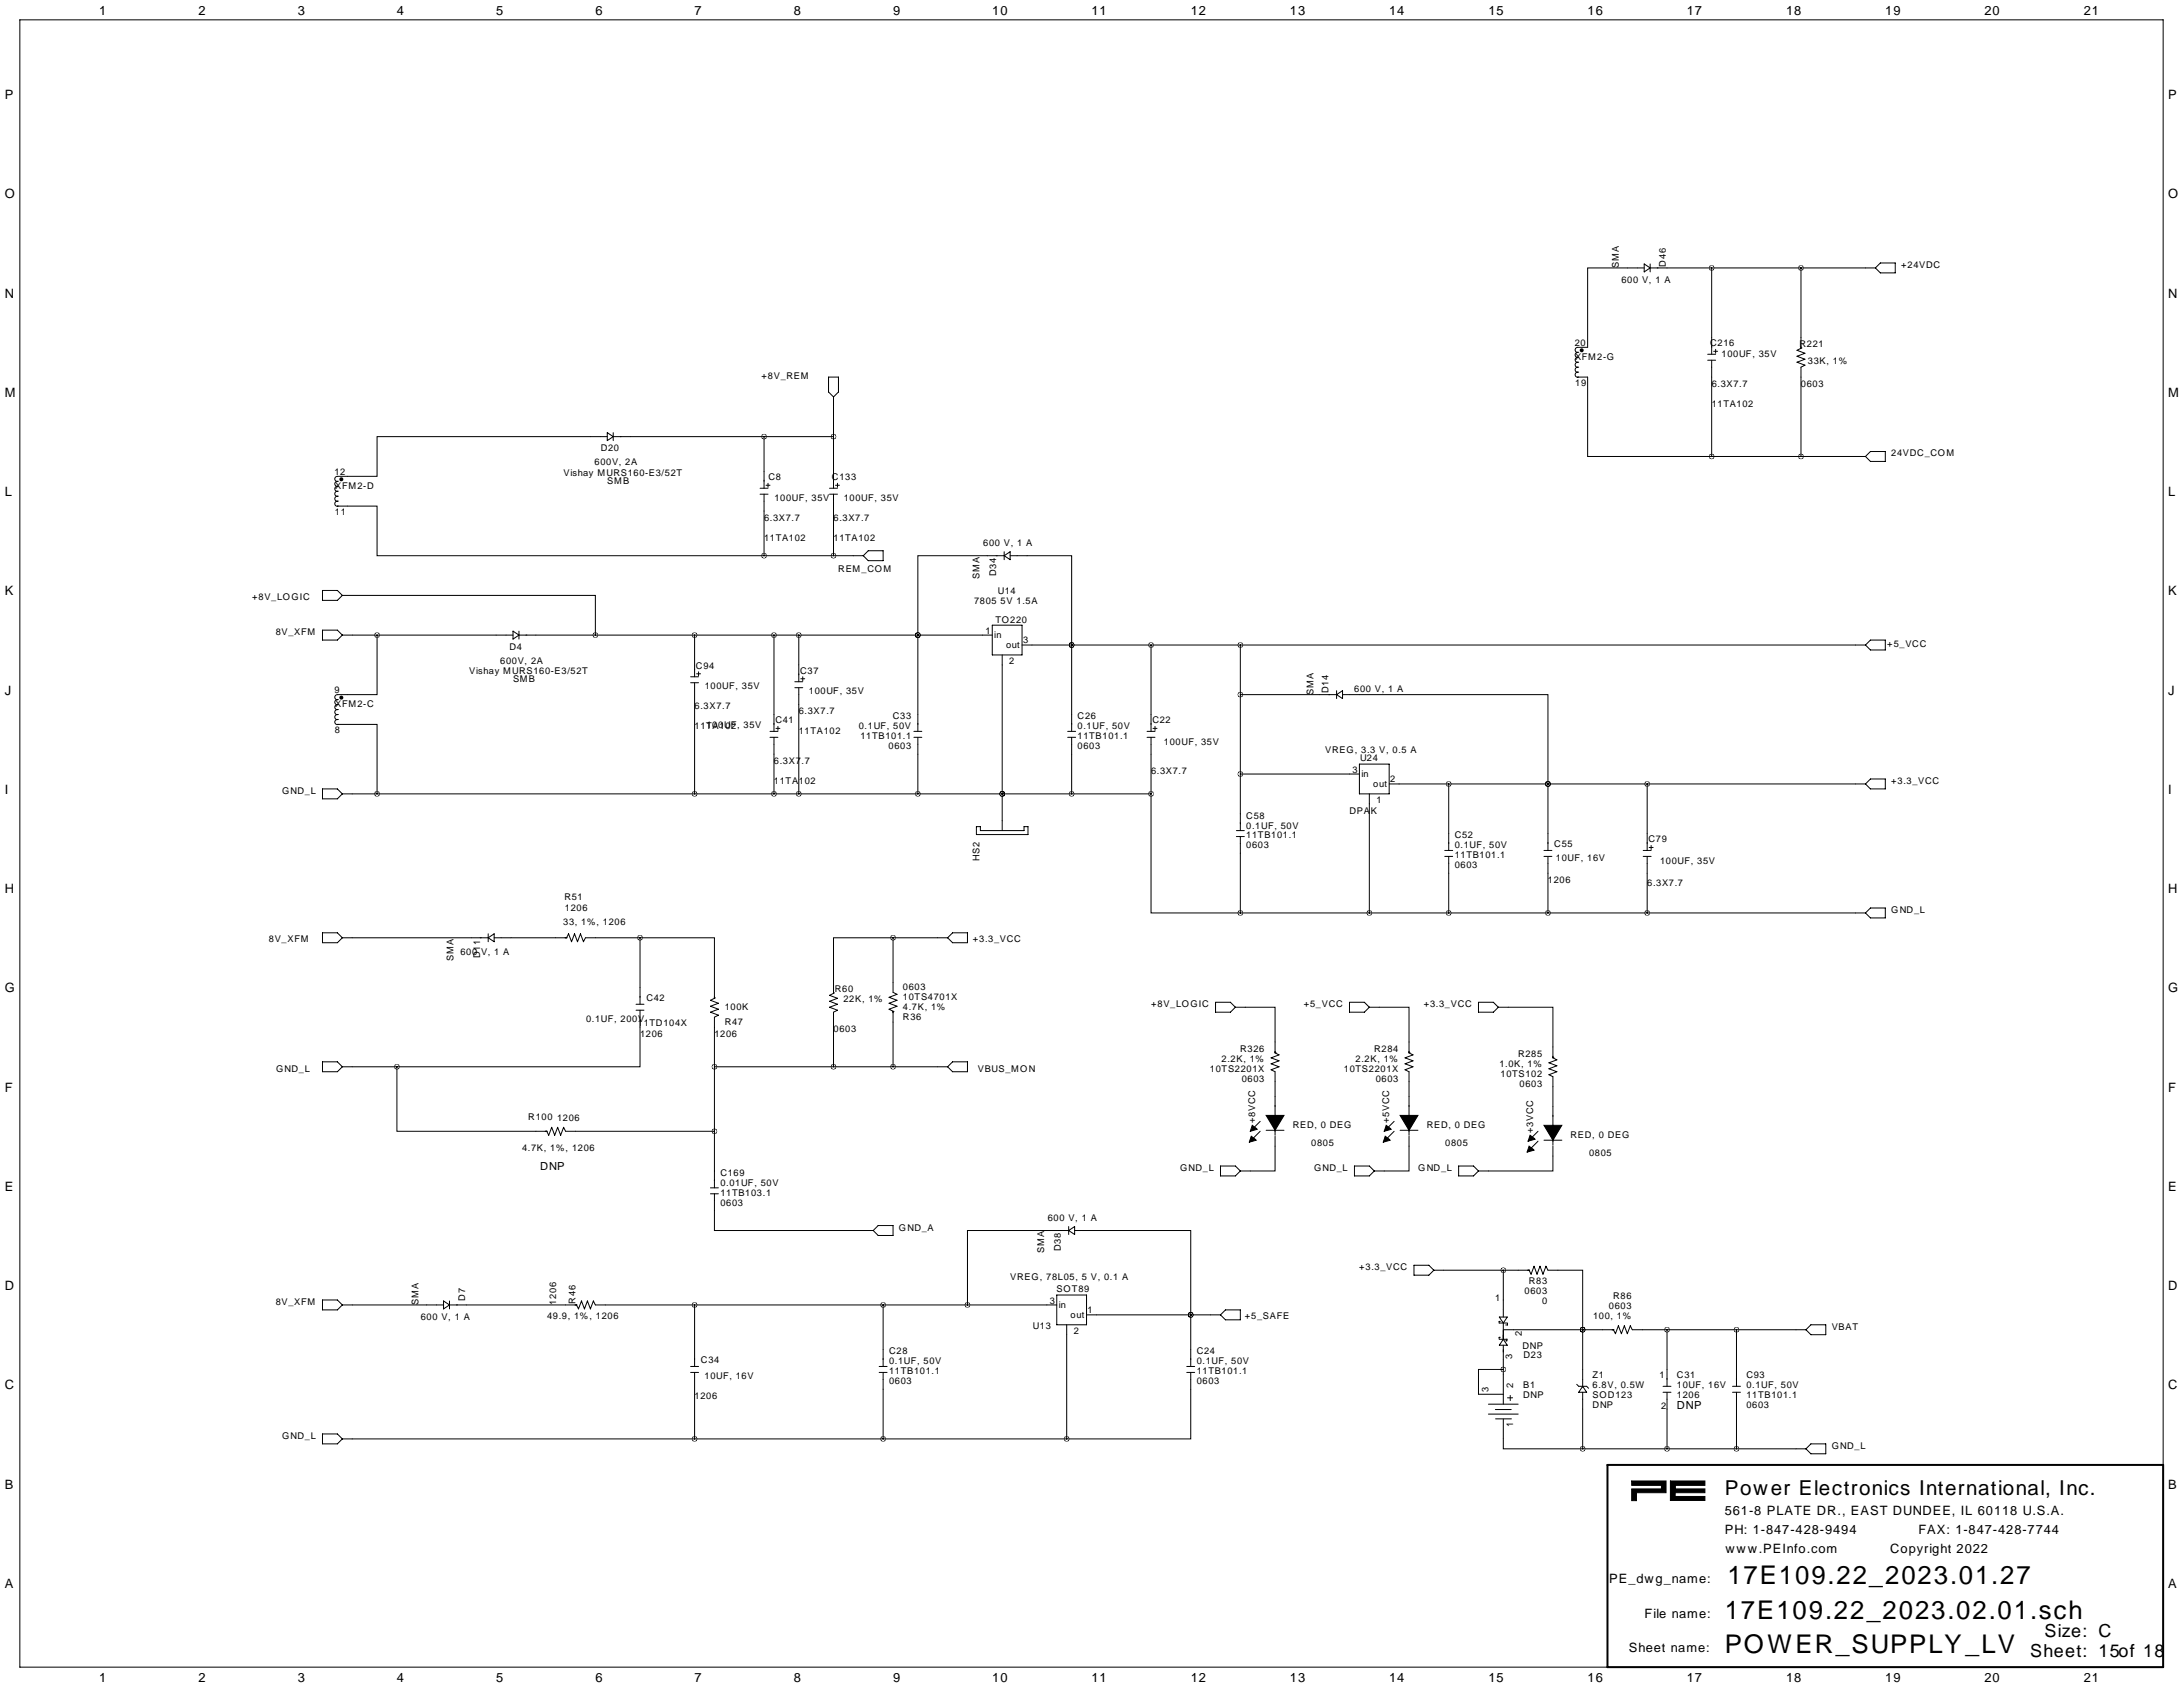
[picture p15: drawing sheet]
<svg xmlns="http://www.w3.org/2000/svg" width="559mm" height="432mm" viewBox="0 0 559 432" stroke-linecap="round" stroke-linejoin="round" font-family="sans-serif">
<defs><g id="words">
<g font-size="6.6">
<text x="442.2" y="405.4">17E109.22_2023.01.27</text>
<text x="441.5" y="414.3">17E109.22_2023.02.01.sch</text>
<text x="441.5" y="423.2">POWER_SUPPLY_LV</text>
</g>
<text font-size="5.3" x="441.5" y="382.6">Power Electronics International, Inc.</text>
<g font-size="4.6">
<text x="523.3" y="419.1">Size: C</text>
<text x="519.6" y="424.2">Sheet: 15of 18</text>
</g>
<g font-size="3.3">
<text x="25.4" y="3.8">1</text>
<text x="50.8" y="3.8">2</text>
<text x="76.2" y="3.8">3</text>
<text x="101.6" y="3.8">4</text>
<text x="127" y="3.8">5</text>
<text x="152.4" y="3.8">6</text>
<text x="177.8" y="3.8">7</text>
<text x="203.2" y="3.8">8</text>
<text x="228.6" y="3.8">9</text>
<text x="254" y="3.8">10</text>
<text x="279.4" y="3.8">11</text>
<text x="304.8" y="3.8">12</text>
<text x="330.2" y="3.8">13</text>
<text x="355.6" y="3.8">14</text>
<text x="381" y="3.8">15</text>
<text x="406.4" y="3.8">16</text>
<text x="431.8" y="3.8">17</text>
<text x="457.2" y="3.8">18</text>
<text x="482.6" y="3.8">19</text>
<text x="508" y="3.8">20</text>
<text x="533.4" y="3.8">21</text>
<text x="1.3" y="25.4">P</text>
<text x="555" y="25.4">P</text>
<text x="1.3" y="50.8">O</text>
<text x="555" y="50.8">O</text>
<text x="1.3" y="76.2">N</text>
<text x="555" y="76.2">N</text>
<text x="1.3" y="101.6">M</text>
<text x="555" y="101.6">M</text>
<text x="1.3" y="127">L</text>
<text x="555" y="127">L</text>
<text x="1.3" y="152.4">K</text>
<text x="555" y="152.4">K</text>
<text x="1.3" y="177.8">J</text>
<text x="555" y="177.8">J</text>
<text x="1.3" y="203.2">I</text>
<text x="555" y="203.2">I</text>
<text x="1.3" y="228.6">H</text>
<text x="555" y="228.6">H</text>
<text x="1.3" y="254">G</text>
<text x="555" y="254">G</text>
<text x="1.3" y="279.4">F</text>
<text x="555" y="279.4">F</text>
<text x="1.3" y="304.8">E</text>
<text x="555" y="304.8">E</text>
<text x="1.3" y="330.2">D</text>
<text x="555" y="330.2">D</text>
<text x="1.3" y="355.6">C</text>
<text x="555" y="355.6">C</text>
<text x="1.3" y="381">B</text>
<text x="555" y="381">B</text>
<text x="441.5" y="387.7">561-8 PLATE DR., EAST DUNDEE, IL 60118 U.S.A.</text>
<text x="441.5" y="392.7">PH: 1-847-428-9494</text>
<text x="491.1" y="392.6">FAX: 1-847-428-7744</text>
<text x="441.7" y="397.6">www.PEInfo.com</text>
<text x="483.9" y="397.5">Copyright 2022</text>
<text x="1.3" y="406.4">A</text>
<text x="411.9" y="405.1">PE_dwg_name:</text>
<text x="555" y="406.4">A</text>
<text x="421" y="414">File name:</text>
<text x="416.9" y="422.9">Sheet name:</text>
<text x="25.4" y="430.5">1</text>
<text x="50.8" y="430.5">2</text>
<text x="76.2" y="430.5">3</text>
<text x="101.6" y="430.5">4</text>
<text x="127" y="430.5">5</text>
<text x="152.4" y="430.5">6</text>
<text x="177.8" y="430.5">7</text>
<text x="203.2" y="430.5">8</text>
<text x="228.6" y="430.5">9</text>
<text x="254" y="430.5">10</text>
<text x="279.4" y="430.5">11</text>
<text x="304.8" y="430.5">12</text>
<text x="330.2" y="430.5">13</text>
<text x="355.6" y="430.5">14</text>
<text x="381" y="430.5">15</text>
<text x="406.4" y="430.5">16</text>
<text x="431.8" y="430.5">17</text>
<text x="457.2" y="430.5">18</text>
<text x="482.6" y="430.5">19</text>
<text x="508" y="430.5">20</text>
<text x="533.4" y="430.5">21</text>
</g>
<g font-size="2.8">
<text x="138.3" y="299.6">DNP</text>
<text x="429.3" y="360.6">DNP</text>
</g>
<g font-size="2.4">
<text x="414.4" y="68.6" transform="rotate(-90 414.4 68.6)">SMA</text>
<text x="426.4" y="68.2" transform="rotate(-90 426.4 68.2)">D46</text>
<text x="486.7" y="68.6">+24VDC</text>
<text x="415" y="72.4">600 V, 1 A</text>
<text x="403.1" y="88.5">20</text>
<text x="437.8" y="88.6">C216</text>
<text x="460.6" y="88.9">R221</text>
<text x="403.2" y="92.2">XFM2-G</text>
<text x="440.7" y="91.4">100UF, 35V</text>
<text x="462.8" y="93.2">33K, 1%</text>
<text x="195" y="97.1">+8V_REM</text>
<text x="403.3" y="98.7">19</text>
<text x="438.1" y="99">6.3X7.7</text>
<text x="461" y="99">0603</text>
<text x="438.1" y="104.1">11TA102</text>
<text x="152.2" y="119.1">600V, 2A</text>
<text x="153.8" y="115.5">D20</text>
<text x="484.1" y="116.8">24VDC_COM</text>
<text x="85.6" y="121.6">12</text>
<text x="85.8" y="125.2">XFM2-D</text>
<text x="144.2" y="121.7">Vishay MURS160-E3/52T</text>
<text x="155.4" y="123.9">SMB</text>
<text x="196.7" y="122.9">C8</text>
<text x="213" y="122.9">C133</text>
<text x="85.8" y="131.7">11</text>
<text x="198.2" y="128.1">100UF, 35V</text>
<text x="216" y="128.1">100UF, 35V</text>
<text x="195.6" y="133.3">6.3X7.7</text>
<text x="213.4" y="133.3">6.3X7.7</text>
<text x="195.6" y="138.5">11TA102</text>
<text x="213.4" y="138.5">11TA102</text>
<text x="251.7" y="139.7">600 V, 1 A</text>
<text x="214.6" y="146.5">REM_COM</text>
<text x="250.7" y="148.1" transform="rotate(-90 250.7 148.1)">SMA</text>
<text x="255" y="147.5" transform="rotate(-90 255 147.5)">D34</text>
<text x="64.6" y="153.6">+8V_LOGIC</text>
<text x="249.3" y="154.6">7805 5V 1.5A</text>
<text x="255.4" y="152">U14</text>
<text x="254.8" y="159.5">TO220</text>
<text x="70.6" y="162.6">8V_XFM</text>
<text x="130.4" y="166.3">D4</text>
<text x="252.3" y="162.3">1</text>
<text x="254.5" y="163.3">in</text>
<text x="257.6" y="165.9">out</text>
<text x="261.9" y="164.6">3</text>
<text x="483.1" y="165.6">+5_VCC</text>
<text x="120.1" y="172.5">Vishay MURS160-E3/52T</text>
<text x="128.1" y="169.9">600V, 2A</text>
<text x="178.1" y="171.2">C94</text>
<text x="204.8" y="172.4">C37</text>
<text x="258.3" y="169.9">2</text>
<text x="85.6" y="177.4">9</text>
<text x="131.3" y="174.7">SMB</text>
<text x="180.4" y="176.4">100UF, 35V</text>
<text x="207.1" y="177.7">100UF, 35V</text>
<text x="336.2" y="177.8" transform="rotate(-90 336.2 177.8)">SMA</text>
<text x="340.1" y="177.5" transform="rotate(-90 340.1 177.5)">D14</text>
<text x="346.6" y="177">600 V, 1 A</text>
<text x="85.8" y="181.1">XFM2-C</text>
<text x="177.8" y="181.6">6.3X7.7</text>
<text x="198.5" y="185.1">C41</text>
<text x="204.5" y="182.8">6.3X7.7</text>
<text x="228.5" y="184.1">C33</text>
<text x="275.8" y="184.1">C26</text>
<text x="295" y="185.1">C22</text>
<text x="85.8" y="187.6">8</text>
<text x="177.8" y="186.7">11TA102</text>
<text x="180.8" y="186.3">100UF, 35V</text>
<text x="204.5" y="188">11TA102</text>
<text x="219.8" y="186.7">0.1UF, 50V</text>
<text x="220.3" y="189.2">11TB101.1</text>
<text x="227.5" y="191.7">0603</text>
<text x="275.8" y="189.2">11TB101.1</text>
<text x="275.8" y="186.7">0.1UF, 50V</text>
<text x="275.8" y="191.7">0603</text>
<text x="297.9" y="190.6">100UF, 35V</text>
<text x="198.1" y="195.5">6.3X7.7</text>
<text x="339.2" y="192.7">VREG, 3.3 V, 0.5 A</text>
<text x="346.2" y="197.9">3</text>
<text x="348.1" y="194.8">U24</text>
<text x="72.2" y="203.2">GND_L</text>
<text x="198.1" y="200.7">11TA102</text>
<text x="294.6" y="198.1">6.3X7.7</text>
<text x="348.5" y="198.9">in</text>
<text x="351.5" y="201.4">out</text>
<text x="355.9" y="200.2">2</text>
<text x="484.1" y="200.7">+3.3_VCC</text>
<text x="319" y="209.5">C58</text>
<text x="345.4" y="208.2">DPAK</text>
<text x="352.3" y="205.4">1</text>
<text x="319" y="214.6">11TB101.1</text>
<text x="319" y="212.1">0.1UF, 50V</text>
<text x="372.4" y="214.6">C52</text>
<text x="422" y="215.6">C79</text>
<text x="250.7" y="220.4" transform="rotate(-90 250.7 220.4)">HS2</text>
<text x="319" y="217.1">0603</text>
<text x="372.4" y="219.7">11TB101.1</text>
<text x="372.4" y="217.1">0.1UF, 50V</text>
<text x="397.9" y="216.9">C55</text>
<text x="398.3" y="220.4">10UF, 16V</text>
<text x="424.9" y="221.1">100UF, 35V</text>
<text x="372.4" y="222.2">0603</text>
<text x="396.2" y="226">1206</text>
<text x="421.6" y="226.8">6.3X7.7</text>
<text x="144.5" y="230.4">R51</text>
<text x="144.6" y="233.2">1206</text>
<text x="484.1" y="233.7">GND_L</text>
<text x="144.2" y="236.9">33, 1%, 1206</text>
<text x="68.8" y="241">8V_XFM</text>
<text x="116.1" y="245.9" transform="rotate(-90 116.1 245.9)">SMA</text>
<text x="117.8" y="244.5">600 V, 1 A</text>
<text x="122.9" y="245.3" transform="rotate(-90 122.9 245.3)">D11</text>
<text x="249" y="241.1">+3.3_VCC</text>
<text x="165.4" y="256.3">C42</text>
<text x="213.7" y="254">R60</text>
<text x="215.9" y="256.5">22K, 1%</text>
<text x="231.1" y="256">10TS4701X</text>
<text x="231.1" y="253.4">0603</text>
<text x="294.7" y="257.8">+8V_LOGIC</text>
<text x="333.7" y="257.8">+5_VCC</text>
<text x="364.4" y="257.8">+3.3_VCC</text>
<text x="150" y="261.5">0.1UF, 200V</text>
<text x="163.3" y="262.6">11TD104X</text>
<text x="185.5" y="262.4">R47</text>
<text x="185.5" y="258.5">100K</text>
<text x="231.1" y="261.1">R36</text>
<text x="231.1" y="258.5">4.7K, 1%</text>
<text x="163.8" y="265.4">1206</text>
<text x="182.9" y="265.4">1206</text>
<text x="213.4" y="264.1">0603</text>
<text x="317.5" y="269.2">R326</text>
<text x="351.8" y="269.2">R284</text>
<text x="70.7" y="274.4">GND_L</text>
<text x="250.3" y="274.3">VBUS_MON</text>
<text x="309.7" y="274.3">10TS2201X</text>
<text x="312.7" y="271.8">2.2K, 1%</text>
<text x="344" y="274.3">10TS2201X</text>
<text x="347" y="271.8">2.2K, 1%</text>
<text x="383.8" y="273">1.0K, 1%</text>
<text x="384.1" y="275.6">10TS102</text>
<text x="388.6" y="270.5">R285</text>
<text x="317.9" y="276.9">0603</text>
<text x="352.2" y="276.9">0603</text>
<text x="389" y="278.1">0603</text>
<text x="135.2" y="286.7">R100</text>
<text x="142.6" y="287">1206</text>
<text x="321.3" y="287.6" transform="rotate(-90 321.3 287.6)">+8VCC</text>
<text x="355.6" y="287.6" transform="rotate(-90 355.6 287.6)">+5VCC</text>
<text x="330.9" y="288.7">RED, 0 DEG</text>
<text x="335.7" y="293.3">0805</text>
<text x="365.2" y="288.7">RED, 0 DEG</text>
<text x="369.9" y="293.3">0805</text>
<text x="392.4" y="290.1" transform="rotate(-90 392.4 290.1)">+3VCC</text>
<text x="402" y="291.3">RED, 0 DEG</text>
<text x="133.7" y="294.6">4.7K, 1%, 1206</text>
<text x="302.1" y="299.7">GND_L</text>
<text x="336.4" y="299.7">GND_L</text>
<text x="363" y="299.7">GND_L</text>
<text x="406.8" y="295.9">0805</text>
<text x="184.4" y="301">C169</text>
<text x="184.4" y="303.5">0.01UF, 50V</text>
<text x="184.4" y="306">11TB103.1</text>
<text x="184.4" y="308.6">0603</text>
<text x="230.1" y="315">GND_A</text>
<text x="268.2" y="312.4">600 V, 1 A</text>
<text x="267.3" y="320.8" transform="rotate(-90 267.3 320.8)">SMA</text>
<text x="271.5" y="320.2" transform="rotate(-90 271.5 320.2)">D38</text>
<text x="258.6" y="327.6">VREG, 78L05, 5 V, 0.1 A</text>
<text x="347.9" y="325.1">+3.3_VCC</text>
<text x="391.4" y="328.6">R83</text>
<text x="70.6" y="334">8V_XFM</text>
<text x="107.1" y="334" transform="rotate(-90 107.1 334)">SMA</text>
<text x="119.1" y="332.9" transform="rotate(-90 119.1 332.9)">D7</text>
<text x="142.3" y="334" transform="rotate(-90 142.3 334)">1206</text>
<text x="147.3" y="333.7" transform="rotate(-90 147.3 333.7)">R46</text>
<text x="268.8" y="333.8">3</text>
<text x="270.5" y="330.7">SOT89</text>
<text x="271" y="334.8">in</text>
<text x="382.7" y="332.9">1</text>
<text x="390.3" y="331.2">0603</text>
<text x="394.7" y="333.7">0</text>
<text x="411.9" y="335">0603</text>
<text x="412.9" y="332.5">R86</text>
<text x="107.7" y="337.8">600 V, 1 A</text>
<text x="140" y="337.6">49.9, 1%, 1206</text>
<text x="264.4" y="340.1">U13</text>
<text x="274.1" y="337.3">out</text>
<text x="274.9" y="341.3">2</text>
<text x="278.4" y="336">1</text>
<text x="318.7" y="337.6">+5_SAFE</text>
<text x="407.8" y="337.5">100, 1%</text>
<text x="468.9" y="340.4">VBAT</text>
<text x="227.6" y="346.7">C28</text>
<text x="306.3" y="346.7">C24</text>
<text x="387" y="347.9" transform="rotate(-90 387 347.9)">3</text>
<text x="389.6" y="342.1" transform="rotate(-90 389.6 342.1)">2</text>
<text x="389.7" y="345.2">DNP</text>
<text x="390" y="347.7">D23</text>
<text x="179.4" y="349">C34</text>
<text x="180.3" y="353">10UF, 16V</text>
<text x="227.6" y="351.8">11TB101.1</text>
<text x="227.6" y="349.2">0.1UF, 50V</text>
<text x="306.3" y="351.8">11TB101.1</text>
<text x="306.3" y="349.2">0.1UF, 50V</text>
<text x="407.7" y="352.8">Z1</text>
<text x="424.8" y="352.7">1</text>
<text x="429.3" y="352.8">C31</text>
<text x="447" y="352.8">C93</text>
<text x="177.8" y="358.1">1206</text>
<text x="227.6" y="354.3">0603</text>
<text x="306.3" y="354.3">0603</text>
<text x="381" y="356.4" transform="rotate(-90 381 356.4)">3</text>
<text x="387.3" y="355.3" transform="rotate(-90 387.3 355.3)">2</text>
<text x="389.9" y="355.3">B1</text>
<text x="389.9" y="357.9">DNP</text>
<text x="407.7" y="355.3">6.8V, 0.5W</text>
<text x="407.7" y="357.9">SOD123</text>
<text x="429.3" y="355.3">10UF, 16V</text>
<text x="429.3" y="357.9">1206</text>
<text x="447" y="357.9">11TB101.1</text>
<text x="447" y="355.3">0.1UF, 50V</text>
<text x="387.3" y="365.2" transform="rotate(-90 387.3 365.2)">1</text>
<text x="407.7" y="360.4">DNP</text>
<text x="425.2" y="360.7">2</text>
<text x="447" y="360.4">0603</text>
<text x="72.2" y="368.3">GND_L</text>
<text x="468.9" y="370.8">GND_L</text>
</g>
</g></defs>
<g fill="#000" stroke="#000" stroke-width=".26">
<path d="M320.3 290.8l1.3 1-1.8 .6zM320.5 288l1.3 1.1-1.8 .5zM326.4 285.5h2.3l-2.3 3.8zM324.1 285.5h2.3v3.8zM354.6 290.8l1.3 1-1.8 .6zM354.8 288l1.3 1.1-1.8 .5zM360.7 285.5h2.3l-2.3 3.8zM358.4 285.5h2.3v3.8zM391.4 293.4l1.3 1-1.8 .5zM391.7 290.6l1.2 1-1.7 .5zM397.5 288h2.3l-2.3 3.8zM395.2 288h2.3v3.8z"/>
<path d="M417.7 379.1h8.8v3h-7.6v2h-1.2v-3h7.6v-.9h-7.6zM427.6 379.1h8.8v1.1h-7.5v.9h7.5v1h-7.6v.9h7.6v1h-8.8z"/>
</g>
<g fill="none" stroke="#000" stroke-width=".26">
<path d="M5.1 5.1h548.6v421.6h-548.6zM420.9 68.6h-14.5v20.3h-2.5a.66 .66 0 0 0-.7 .7 .66 .66 0 0 0 .7 .6M420.9 67.6l1.5 1-1.5 1zM422.4 67.6v2M422.4 68.6h57.7M438.1 68.6v22.1M461 68.6v20.6l-1 .5 2 .7-2 .8 2 .7-2 .8 2 .8-1 .5v22.8M481.3 67.3h3.8v2.5h-3.8l-1.2-1.2zM212.1 96.5h2.5v3.8l-1.2 1.3-1.3-1.3zM403.9 90.2h.1M403.9 90.2a.66 .66 0 0 0-.7 .6 .66 .66 0 0 0 .7 .7M403.9 91.4h.1"/>
<path d="M403.9 91.4a.66 .66 0 0 0-.7 .7 .66 .66 0 0 0 .7 .7M403.9 92.7h.1M403.9 92.7a.66 .66 0 0 0-.7 .7 .66 .66 0 0 0 .7 .6M403.9 94h.1M403.9 94a.66 .66 0 0 0-.7 .6 .66 .66 0 0 0 .7 .7M403.9 95.2h.1M403.9 95.2a.66 .66 0 0 0-.7 .7 .66 .66 0 0 0 .7 .7M403.9 96.5h.1M403.9 96.5h2.5v20.3h31.7M437.1 90.7h2.1M437.1 92.2h2.1M438.1 92.2v24.6"/>
<path d="M438.7 89.9h1M439.2 89.4v1M461 89.1h.1M155.4 111.8h-58.9v10.1h-10.1a.66 .66 0 0 0-.7 .7 .66 .66 0 0 0 .7 .6M155.4 110.7l1.6 1.1-1.6 1zM157 111.8h56.4M157 110.7v2.1M195.6 111.8v13.2M213.4 101.6v23.4M438.1 116.8h39.4M478.8 115.6h3.8v2.5h-3.8l-1.3-1.3zM86.4 123.2h.1"/>
<path d="M86.4 123.2a.66 .66 0 0 0-.7 .7 .66 .66 0 0 0 .7 .6M86.4 124.5h.1M86.4 124.5a.66 .66 0 0 0-.7 .6 .66 .66 0 0 0 .7 .7M86.4 125.7h.1M86.4 125.7a.66 .66 0 0 0-.7 .7 .66 .66 0 0 0 .7 .7M86.4 127h.1M86.4 127a.66 .66 0 0 0-.7 .7 .66 .66 0 0 0 .7 .6M86.4 128.3h.1M86.4 128.3a.66 .66 0 0 0-.7 .6 .66 .66 0 0 0 .7 .7M86.4 129.5h.1M86.4 129.5h10.1v12.7h99.1M194.6 125h2"/>
<path d="M194.6 126.5h2M195.6 126.5v15.7M196.1 124.2h1M196.6 123.7v1M212.3 125h2.1M212.3 126.5h2.1M213.4 126.5v15.7M213.9 124.2h1M214.4 123.7v1M82.5 151.1h3.9l1.2 1.3-1.2 1.3h-3.9zM87.6 152.4h64.8v10.2M195.6 142.2h25.4"/>
<path d="M222.2 141h3.9v2.5h-3.9l-1.2-1.3zM257 142.2h-22.1v20.4M257 141.2v2.1M257 142.2l1.6-1v2.1zM258.6 142.2h15.7v22.9M82.5 161.3h3.9l1.2 1.3-1.2 1.2h-3.9zM86.4 179.1h.1M86.4 179.1a.66 .66 0 0 0-.7 .6 .66 .66 0 0 0 .7 .7M87.6 162.6h43.7M96.5 162.6v15.2h-10.1a.66 .66 0 0 0-.7 .7 .66 .66 0 0 0 .7 .6M131.3 161.5l1.5 1.1-1.5 1zM132.8 162.6h121.2"/>
<path d="M132.8 161.5v2.1M176.8 173.2h2M176.8 174.8h2M177.8 162.6v10.6M177.8 174.8v28.4M178.3 172.5h1M178.8 172v1M198.1 162.6v24.6M203.5 174.5h2M203.5 176h2M204.5 162.6v11.9M204.5 176v27.2"/>
<path d="M205 173.7h1M205.5 173.2v1M234.9 162.6h.1M234.9 162.6v24.6M254 160h7.6v7.6h-7.6zM256.5 167.6v45M261.6 165.1h215.9M274.3 165.1h.1M274.3 165.1v22.1M294.6 165.1v22.1M317.5 177.8h24.6M317.5 165.1v47.5"/>
<path d="M342.1 176.8v2M342.1 177.8l1.6-1v2zM343.7 177.8h52.5v22.9M477.5 165.1l1.3-1.3h3.8v2.6h-3.8zM86.4 180.3h.1M86.4 180.3a.66 .66 0 0 0-.7 .7 .66 .66 0 0 0 .7 .7M86.4 181.6h.1M86.4 181.6a.66 .66 0 0 0-.7 .7 .66 .66 0 0 0 .7 .6M86.4 182.9h.1M86.4 182.9a.66 .66 0 0 0-.7 .6 .66 .66 0 0 0 .7 .7M86.4 184.1h.1M86.4 184.1a.66 .66 0 0 0-.7 .7 .66 .66 0 0 0 .7 .7"/>
<path d="M86.4 185.4h.1M86.4 185.4h10.1v17.8M197.1 187.2h2M197.1 188.7h2M198.1 188.7v14.5M198.6 186.4h1M199.1 185.9v1M233.9 187.2h2.1M233.9 188.7h2.1M234.9 188.7v14.5M273.3 187.2h2M273.3 188.7h2"/>
<path d="M274.3 188.7v14.5M293.6 187.2h2.1M293.6 188.7h2.1M294.6 188.7v14.5M295.1 186.4h1.1M295.7 185.9v1M317.5 198.1h30.5M348 195.6h7.6v7.6h-7.6zM478.8 199.4h3.8v2.5h-3.8l-1.3-1.2zM82.5 201.9h3.9l1.2 1.3-1.2 1.3h-3.9zM87.6 203.2h207M249.9 211.6h1.1v1h11.1v-1h1v2h-13.2z"/>
<path d="M256.5 203.2h.1M294.6 203.2v30.5h22.9M316.5 212.6h2M316.5 214.1h2M317.5 214.1v19.6M350.5 203.2v30.5M355.6 200.7h121.9M369.8 217.7h2.1M369.8 219.2h2.1M370.8 200.7v17M370.8 219.2v14.5M395.2 217.7h2.1"/>
<path d="M395.2 219.2h2.1M396.2 200.7h.1M396.2 200.7v17M396.2 219.2v14.5M420.6 217.7h2.1M420.6 219.2h2.1M421.6 200.7v17M421.6 219.2v14.5M422.1 216.9h1.1M422.7 216.4v1M82.5 238.8h3.9l1.2 1.2-1.2 1.3h-3.9zM125 239v2"/>
<path d="M317.5 233.7h160M478.8 232.4h3.8v2.5h-3.8l-1.3-1.2zM87.6 240h37.4M125 240l1.5-1v2zM126.5 240h18.5l.5-1 .8 2 .8-2 .7 2 .8-2 .8 2 .5-1h13.9M144.9 240h.1M162.8 257h2M162.8 258.6h2M163.8 258.6v14.4h-62.2M163.8 240h19.1v15.5l-1 .5 2 .8-2 .8 2 .7-2 .8 2 .7-1 .5v43.7M163.8 240v17M182.9 255.4h.1"/>
<path d="M213.4 254.2h.1M228.6 258.9h.1M228.6 240h-15.2v14.3l-1.1 .5 2.1 .7-2.1 .8 2.1 .7-2.1 .8 2.1 .8-1 .5v13.9M228.6 240v14l1 .5-2 .8 2 .7-2 .8 2 .8-2 .7 1 .5v14.2M228.6 240h14M242.6 240l1.2-1.2h3.8v2.5h-3.8zM311.1 256.5h3.9l1.2 1.3-1.2 1.3h-3.9zM316.2 257.8h10.2v11.7l1 .5-2 .8 2 .7-2 .8 2 .7-2 .8 1 .5v16.3M345.4 256.5h3.8l1.3 1.3-1.3 1.3h-3.8zM350.5 257.8h10.2v11.7l1 .5-2 .8 2 .7-2 .8 2 .7-2 .8 1 .5v16.3M378.5 256.5h3.8l1.2 1.3-1.2 1.3h-3.8zM383.5 257.8h14v13l1 .5-2 .7 2 .8-2 .8 2 .7-2 .8 1 .5v17.5"/>
<path d="M82.5 271.8h3.9l1.2 1.2-1.2 1.3h-3.9zM87.6 273h14M101.6 273v16.6h38.4l.5 1 .7-2.1 .8 2.1 .7-2.1 .8 2.1 .8-2.1 .5 1.1h38.1M182.9 273h59.7M242.6 273l1.2-1.2h3.8v2.5h-3.8zM326.4 269.4h.1M360.7 269.4h.1M397.5 270.7h.1M139.9 289.6h.1M312.4 298.4h3.8l1.3 1.3-1.3 1.3h-3.8zM322.6 287l-2.6 2.6M322.6 289.6l-2.6 2.5"/>
<path d="M324.1 289.3h4.6M326.4 290.8v8.9h-8.9M346.7 298.4h3.8l1.3 1.3-1.3 1.3h-3.8zM356.9 287l-2.6 2.6M356.9 289.6l-2.6 2.5M358.4 289.3h4.6M360.7 290.8v8.9h-8.9M373.4 298.4h3.8l1.3 1.3-1.3 1.3h-3.8zM393.7 289.6l-2.5 2.5M393.7 292.1l-2.5 2.5M395.2 291.8h4.6M397.5 293.4v6.3h-19"/>
<path d="M181.9 304h2M181.9 305.6h2M182.9 305.6v9.4h40.6M223.5 315l1.3-1.3h3.8v2.5h-3.8zM273.6 315h-26v19M273.6 313.9v2.1M273.6 315l1.5-1.1v2.1zM275.1 315h29.7v21.5M82.5 332.7h3.9l1.2 1.3-1.2 1.3h-3.9zM87.6 334h25.9M113.5 333l1.6 1-1.6 1zM115.1 333v2"/>
<path d="M115.1 334h32.5l.5 1 .7-2 .8 2 .8-2 .7 2 .8-2 .5 1h118.1M147.5 334h.1M177.8 334v15.8M226.1 334v15.8M270.5 331.5h7.6v7.6h-7.6zM273 339.1v29.2M278.1 336.5h34.3M304.8 336.5h.1M304.8 336.5v13.3M312.4 336.5l1.3-1.2h3.8v2.5h-3.8zM361.9 323.8h3.9l1.2 1.3-1.2 1.3h-3.9zM367 325.1h24.4l.5 1 .8-2 .7 2 .8-2 .8 2 .7-2 .5 1h8.9v15.3"/>
<path d="M383.8 337.1h2l-1 1.5zM384 338.2h-.3l.1 .4h2M384.8 325.1v12M384.8 338.6v4.1M385.9 338.7v.4h-.5M391.3 325.1h.1M176.8 349.8h2M176.8 351.3h2M177.8 351.3v17M225 349.8h2.1M225 351.3h2.1M226.1 351.3v17"/>
<path d="M303.8 349.8h2M303.8 351.3h2M304.8 351.3v17h-31.8M381 359.4h7.6M383.8 342.8h2M384 342.3h-.3v.4M384.8 350.5h-6.3v6.4h6.3M384.8 350.5v8.9M384.8 344.3v6.2M384.8 342.8l1 1.5h-2zM384.8 340.4h28.2l.5 1 .8-2.1 .7 2.1 .8-2.1 .8 2.1 .7-2.1 .5 1.1h44.5M385.7 342.7v.5h-.3"/>
<path d="M385.9 357.8h1.3M386.6 357.2v1.3M403.6 354.3l.5 .5h2l.6 .5M405.1 340.4h.1M405.1 340.4v14.7M405.1 356.4v14.4M405.1 354.8l1 1.6h-2zM412.9 340.4h.1M425.7 354.8h2M425.7 356.4h2M426.7 340.4v14.4M426.7 356.4v14.4"/>
<path d="M443.5 354.8h2M443.5 356.4h2M444.5 340.4v14.4M444.5 356.4v14.4M462.3 340.4l1.2-1.3h3.9v2.5h-3.9zM82.5 367h3.9l1.2 1.3-1.2 1.3h-3.9zM87.6 368.3h185.4M381 361.9h7.6M382.8 360.8h4M382.8 363.2h4.1M384.8 363.2v7.6h20.3M405.1 370.8h57.2"/>
<path d="M463.5 369.6h3.9v2.5h-3.9l-1.2-1.3z"/>
</g>
<g fill="none" stroke="#000" stroke-width=".51">
<path d="M411.5 375h142.2v51.7h-142.2z"/>
<circle cx="404.9" cy="89.7" r=".25"/>
<circle cx="87.4" cy="122.7" r=".25"/>
<circle cx="87.4" cy="178.6" r=".25"/>
</g>
<path d="M396.2 200.7a.05 .05 0 0 0 .1 0 .05 .05 0 0 0-.1 0zM370.8 233.7a.05 .05 0 0 0 .1 0 .05 .05 0 0 0-.1 0zM198.1 162.6a.05 .05 0 0 0 .1 0 .05 .05 0 0 0-.1 0zM198.1 203.2a.05 .05 0 0 0 .1 0 .05 .05 0 0 0-.1 0zM234.9 162.6a.05 .05 0 0 0 .1 0 .05 .05 0 0 0-.1 0zM234.9 203.2a.05 .05 0 0 0 .1 0 .05 .05 0 0 0-.1 0zM274.3 203.2a.05 .05 0 0 0 .1 0 .05 .05 0 0 0-.1 0zM256.5 203.2a.05 .05 0 0 0 .1 0 .05 .05 0 0 0-.1 0zM274.3 165.1a.05 .05 0 0 0 .1 0 .05 .05 0 0 0-.1 0zM273 368.3a.05 .05 0 0 0 .1 0 .05 .05 0 0 0-.1 0zM226 368.3a.05 .05 0 0 0 .1 0 .05 .05 0 0 0-.1 0zM226 334a.05 .05 0 0 0 .1 0 .05 .05 0 0 0-.1 0zM204.4 162.6a.05 .05 0 0 0 .1 0 .05 .05 0 0 0-.1 0zM204.4 203.2a.05 .05 0 0 0 .1 0 .05 .05 0 0 0-.1 0zM294.6 165.1a.05 .05 0 0 0 .1 0 .05 .05 0 0 0-.1 0zM438.1 68.6a.05 .05 0 0 0 .1 0 .05 .05 0 0 0-.1 0zM461 68.6a.05 .05 0 0 0 .1 0 .05 .05 0 0 0-.1 0zM396.2 233.7a.05 .05 0 0 0 .1 0 .05 .05 0 0 0-.1 0zM421.6 200.7a.05 .05 0 0 0 .1 0 .05 .05 0 0 0-.1 0zM247.6 334a.05 .05 0 0 0 .1 0 .05 .05 0 0 0-.1 0zM294.6 203.2a.05 .05 0 0 0 .1 0 .05 .05 0 0 0-.1 0zM396.2 200.7a.05 .05 0 0 0 .1 0 .05 .05 0 0 0-.1 0zM163.8 240a.05 .05 0 0 0 .1 0 .05 .05 0 0 0-.1 0zM182.8 273.1a.05 .05 0 0 0 .1 0 .05 .05 0 0 0-.1 0zM421.6 233.7a.05 .05 0 0 0 .1 0 .05 .05 0 0 0-.1 0zM213.3 111.8a.05 .05 0 0 0 .1 0 .05 .05 0 0 0-.1 0zM350.5 233.7a.05 .05 0 0 0 .1 0 .05 .05 0 0 0-.1 0zM370.8 200.7a.05 .05 0 0 0 .1 0 .05 .05 0 0 0-.1 0zM213.3 273.1a.05 .05 0 0 0 .1 0 .05 .05 0 0 0-.1 0zM96.5 203.2a.05 .05 0 0 0 .1 0 .05 .05 0 0 0-.1 0zM96.5 162.6a.05 .05 0 0 0 .1 0 .05 .05 0 0 0-.1 0zM213.3 142.2a.05 .05 0 0 0 .1 0 .05 .05 0 0 0-.1 0zM426.7 370.8a.05 .05 0 0 0 .1 0 .05 .05 0 0 0-.1 0zM405.1 340.4a.05 .05 0 0 0 .1 0 .05 .05 0 0 0-.1 0zM426.7 340.4a.05 .05 0 0 0 .1 0 .05 .05 0 0 0-.1 0zM405.1 340.4a.05 .05 0 0 0 .1 0 .05 .05 0 0 0-.1 0zM256.5 203.2a.05 .05 0 0 0 .1 0 .05 .05 0 0 0-.1 0zM195.5 111.8a.05 .05 0 0 0 .1 0 .05 .05 0 0 0-.1 0zM195.5 142.2a.05 .05 0 0 0 .1 0 .05 .05 0 0 0-.1 0zM274.3 165.1a.05 .05 0 0 0 .1 0 .05 .05 0 0 0-.1 0zM234.9 162.6a.05 .05 0 0 0 .1 0 .05 .05 0 0 0-.1 0zM405.1 370.8a.05 .05 0 0 0 .1 0 .05 .05 0 0 0-.1 0zM384.8 325.1a.05 .05 0 0 0 .1 0 .05 .05 0 0 0-.1 0zM384.8 350.5a.05 .05 0 0 0 .1 0 .05 .05 0 0 0-.1 0zM438.1 116.8a.05 .05 0 0 0 .1 0 .05 .05 0 0 0-.1 0zM461 116.8a.05 .05 0 0 0 .1 0 .05 .05 0 0 0-.1 0zM182.8 289.6a.05 .05 0 0 0 .1 0 .05 .05 0 0 0-.1 0z" fill="#000" stroke="#000" stroke-width="1.3"/>
<use href="#words"/>
</svg>
